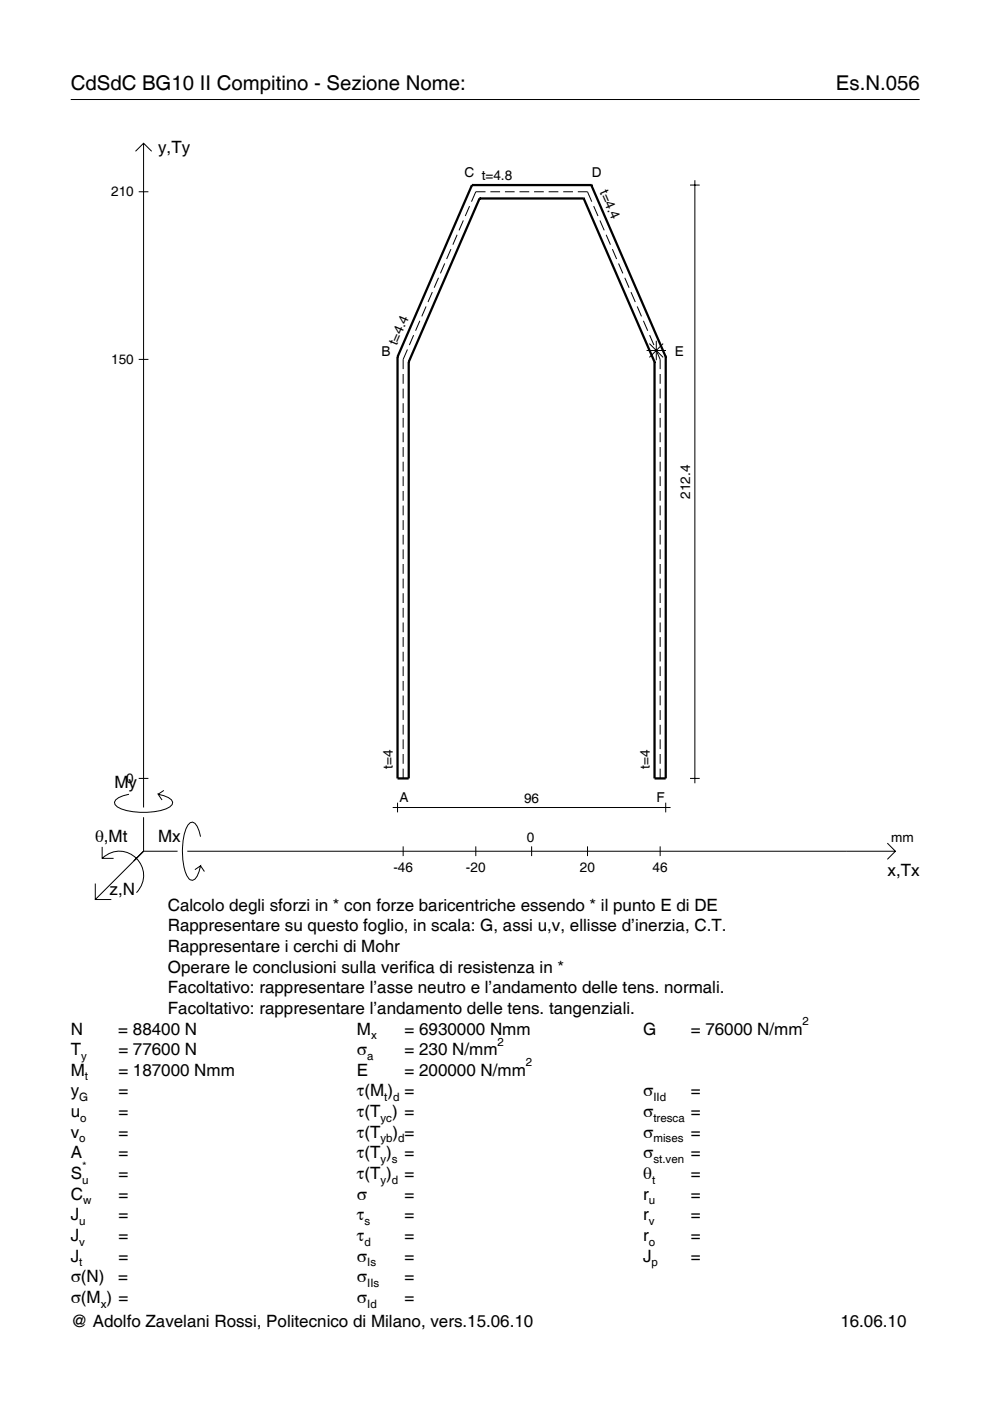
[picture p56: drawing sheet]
<svg xmlns="http://www.w3.org/2000/svg" width="210mm" height="297mm" viewBox="0 0 210 297" stroke-linecap="round" stroke-linejoin="round" font-family="sans-serif">
<defs><g id="words">
<g font-size="4.3">
<text x="15" y="19">CdSdC BG10 II Compitino - Sezione Nome:</text>
<text x="177.2" y="19">Es.N.056</text>
</g>
<g font-size="3.6">
<text x="33.5" y="32.4">y,Ty</text>
<text x="24.3" y="167.1">My</text>
<text x="20.1" y="178.4">θ,Mt</text>
<text x="33.5" y="178.4">Mx</text>
<text x="188.2" y="185.6">x,Tx</text>
<text x="23.2" y="189.7">z,N</text>
<text x="35.6" y="193.1">Calcolo degli sforzi in * con forze baricentriche essendo * il punto E di DE</text>
<text x="35.6" y="197.5">Rappresentare su questo foglio, in scala: G, assi u,v, ellisse d’inerzia, C.T.</text>
<text x="35.6" y="201.8">Rappresentare i cerchi di Mohr</text>
<text x="35.6" y="206.2">Operare le conclusioni sulla verifica di resistenza in *</text>
<text x="35.6" y="210.6">Facoltativo: rappresentare l’asse neutro e l’andamento delle tens. normali.</text>
<text x="35.6" y="215">Facoltativo: rappresentare l’andamento delle tens. tangenziali.</text>
<text x="15" y="219.3">N</text>
<text x="25.1" y="219.3">= 88400 N</text>
<text x="75.7" y="219.3">M</text>
<text x="85.8" y="219.3">= 6930000 Nmm</text>
<text x="136.4" y="219.3">G</text>
<text x="146.5" y="219.3">= 76000 N/mm</text>
<text x="15" y="223.7">T</text>
<text x="25.1" y="223.7">= 77600 N</text>
<text x="75.7" y="223.7">σ</text>
<text x="85.8" y="223.7">= 230 N/mm</text>
<text x="15" y="232.5">y</text>
<text x="15" y="228.1">M</text>
<text x="25.1" y="232.5">=</text>
<text x="25.1" y="228.1">= 187000 Nmm</text>
<text x="75.7" y="232.5">τ(M ) =</text>
<text x="75.7" y="228.1">E</text>
<text x="85.8" y="228.1">= 200000 N/mm</text>
<text x="136.4" y="232.5">σ</text>
<text x="146.5" y="232.5">=</text>
<text x="15" y="236.8">u</text>
<text x="25.1" y="236.8">=</text>
<text x="75.7" y="236.8">τ(T ) =</text>
<text x="136.4" y="236.8">σ</text>
<text x="146.5" y="236.8">=</text>
<text x="15" y="241.2">v</text>
<text x="15" y="245.6">A</text>
<text x="25.1" y="241.2">=</text>
<text x="25.1" y="245.6">=</text>
<text x="75.7" y="245.6">τ(T )</text>
<text x="75.7" y="241.2">τ(T</text>
<text x="83.3" y="241.2">) =</text>
<text x="85.8" y="245.6">=</text>
<text x="136.4" y="241.2">σ</text>
<text x="136.4" y="245.6">σ</text>
<text x="146.5" y="241.2">=</text>
<text x="146.5" y="245.6">=</text>
<text x="15" y="250">S</text>
<text x="25.1" y="250">=</text>
<text x="75.7" y="250">τ(T )</text>
<text x="85.8" y="250">=</text>
<text x="136.4" y="250">θ</text>
<text x="146.5" y="250">=</text>
<text x="15" y="254.3">C</text>
<text x="25.1" y="254.3">=</text>
<text x="75.7" y="254.3">σ</text>
<text x="85.8" y="254.3">=</text>
<text x="136.4" y="254.3">r</text>
<text x="146.5" y="254.3">=</text>
<text x="15" y="258.7">J</text>
<text x="15" y="263.1">J</text>
<text x="25.1" y="263.1">=</text>
<text x="25.1" y="258.7">=</text>
<text x="75.7" y="258.7">τ</text>
<text x="75.7" y="263.1">τ</text>
<text x="85.8" y="258.7">=</text>
<text x="85.8" y="263.1">=</text>
<text x="136.4" y="258.7">r</text>
<text x="136.4" y="263.1">r</text>
<text x="146.5" y="258.7">=</text>
<text x="146.5" y="263.1">=</text>
<text x="15" y="267.5">J</text>
<text x="25.1" y="267.5">=</text>
<text x="75.7" y="267.5">σ</text>
<text x="85.8" y="267.5">=</text>
<text x="136.4" y="267.5">J</text>
<text x="146.5" y="267.5">=</text>
<text x="15" y="271.8">σ(N)</text>
<text x="25.1" y="271.8">=</text>
<text x="75.7" y="271.8">σ</text>
<text x="85.8" y="271.8">=</text>
<text x="15" y="276.2">σ(M ) =</text>
<text x="15" y="281.4">@ Adolfo Zavelani Rossi, Politecnico di Milano, vers.15.06.10</text>
<text x="75.7" y="276.2">σ</text>
<text x="85.8" y="276.2">=</text>
<text x="178.2" y="281.4">16.06.10</text>
</g>
<g font-size="2.9">
<text x="23.6" y="41.7">210</text>
<text x="98.5" y="37.6">C t=4.8</text>
<text x="125.5" y="37.6">D</text>
<text x="127.1" y="40.7" transform="rotate(67 127.1 40.7)">t=4.4</text>
<text x="23.6" y="77.2">150</text>
<text x="80.9" y="75.5">B</text>
<text x="84.2" y="73.4" transform="rotate(-67 84.2 73.4)">t=4.4</text>
<text x="143.1" y="75.5">E</text>
<text x="146.3" y="105.7" transform="rotate(-90 146.3 105.7)">212.4</text>
<text x="26.8" y="166">0</text>
<text x="83.3" y="163" transform="rotate(-90 83.3 163)">t=4</text>
<text x="137.7" y="163" transform="rotate(-90 137.7 163)">t=4</text>
<text x="84.7" y="169.9">A</text>
<text x="111.1" y="170.2">96</text>
<text x="139.2" y="169.9">F</text>
<text x="111.7" y="178.4">0</text>
<text x="189" y="178.4">mm</text>
<text x="83.4" y="184.9">-46</text>
<text x="98.8" y="184.9">-20</text>
<text x="123" y="184.9">20</text>
<text x="138.4" y="184.9">46</text>
</g>
<g font-size="2.4">
<text x="78.7" y="220.3">x</text>
<text x="105.5" y="221.7">2</text>
<text x="170.2" y="217.3">2</text>
<text x="17.2" y="224.7">y</text>
<text x="77.9" y="224.7">a</text>
<text x="111.5" y="226.1">2</text>
<text x="16.8" y="233.5">G</text>
<text x="18" y="229.1">t</text>
<text x="81.5" y="233.5">t d</text>
<text x="138.5" y="233.5">IId</text>
<text x="17" y="237.8">o</text>
<text x="80.7" y="237.8">yc</text>
<text x="138.5" y="237.8">tresca</text>
<text x="16.8" y="242.2">o</text>
<text x="80.7" y="242.2">yb d</text>
<text x="138.5" y="242.2">mises</text>
<text x="17.4" y="251">u</text>
<text x="17.4" y="248">*</text>
<text x="80.7" y="246.6">y s</text>
<text x="80.7" y="251">y d</text>
<text x="138.2" y="251">t</text>
<text x="138.5" y="246.6">st.ven</text>
<text x="17.6" y="255.3">w</text>
<text x="137.6" y="255.3">u</text>
<text x="16.8" y="259.7">u</text>
<text x="77.3" y="259.7">s</text>
<text x="137.6" y="259.7">v</text>
<text x="16.8" y="268.5">t</text>
<text x="16.8" y="264.1">v</text>
<text x="77.3" y="264.1">d</text>
<text x="77.9" y="268.5">Is</text>
<text x="137.6" y="264.1">o</text>
<text x="138.2" y="268.5">p</text>
<text x="77.9" y="272.8">IIs</text>
<text x="21.4" y="277.2">x</text>
<text x="77.9" y="277.2">Id</text>
</g>
</g></defs>
<g fill="none" stroke="#000" stroke-width=".21">
<path d="M15 21.1h180M28.7 32.1l1.7-1.7 1.8 1.7M30.4 30.4v140.8M146.3 39.2h2.1M147.3 38.2v127.9M29.4 40.7h2.1M93 58.9l-.9 2.1M94.3 55.9l-.9 2.1M95.6 52.8l-.9 2.1M96.9 49.8l-.9 2.1M98.2 46.7l-.9 2.1M99.6 43.7l-1 2.1"/>
<path d="M102.9 40.7h-2l-.9 2.1M104 40.7h2M107.1 40.7h2M110.1 40.7h2.1M113.2 40.7h2.1M116.3 40.7h2.1M119.4 40.7h2.1M122.5 40.7h2.1l.9 2.1M125.9 43.7l.9 2.1M127.2 46.7l.9 2.1M128.5 49.8l.9 2.1M129.8 52.8l.9 2.1"/>
<path d="M131.1 55.9l1 2.1M132.5 58.9l.9 2.1M29.4 76.2h2.1M85.5 79.3v2.1M86.4 74.1l-.9 2.1v2.1M87.7 71.1l-.9 2.1M89 68l-.9 2.1M90.3 65l-.9 2.1M91.7 61.9l-1 2.1M133.8 61.9l.9 2.1M135.1 65l.9 2.1M136.4 68l.9 2.1"/>
<path d="M137.1 74.3h4.1M137.7 72.8l2.9 3M137.7 71.1l.9 2.1M139.1 74.1l.9 2.1v2.1M139.1 72.2v4.2M140 79.3v2.1M140.6 72.8l-2.9 3M85.5 82.4v2.1M85.5 85.5v2.1M85.5 88.6v2.1M85.5 91.7v2.1M85.5 94.8v2.1"/>
<path d="M85.5 97.9v2.1M140 82.4v2.1M140 85.5v2.1M140 88.6v2.1M140 91.7v2.1M140 94.8v2.1M140 97.9v2.1M85.5 101v2.1M85.5 104.1v2.1M85.5 107.2v2.1M85.5 110.3v2.1M85.5 113.4v2"/>
<path d="M85.5 116.5v2M85.5 119.6v2M140 101v2.1M140 104.1v2.1M140 107.2v2.1M140 110.3v2.1M140 113.4v2M140 116.5v2M140 119.6v2M85.5 122.7v2M85.5 125.8v2M85.5 128.9v2"/>
<path d="M85.5 132v2M85.5 135.1v2M85.5 138.2v2M140 122.7v2M140 125.8v2M140 128.9v2M140 132v2M140 135.1v2M140 138.2v2M85.5 141.3v2M85.5 144.4v2M85.5 147.5v2"/>
<path d="M85.5 150.6v2M85.5 153.7v2M85.5 156.8v2M85.5 159.9v2M140 141.3v2M140 144.4v2M140 147.5v2M140 150.6v2M140 153.7v2M140 156.8v2M140 159.9v2M21.7 179.6v2.4h2.4"/>
<path d="M27.3 168.4a3.6 3.6 0 0 0-3 1.7l.1 .5a5.6 5.6 0 0 0 3.8 1.5 13.4 13.4 0 0 0 7.8-1l.5-.5 .1-.5a3.6 3.6 0 0 0-3.1-1.7l.8 1.2M29.4 165h2.1M30.4 173.3v7.2M34.7 167.6l-1.2 .8M42.5 177.4a3.6 3.6 0 0 0-1.7-3.1l-.5 .1a5.7 5.7 0 0 0-1.5 3.8 13.9 13.9 0 0 0 1.1 7.9l.4 .4 .5 .1a3.6 3.6 0 0 0 1.7-3l-1.2 .8M83.3 171.2h58.9M84.3 170.2v2M85.5 163v2M85.5 179.4v2.1M100.9 179.4v2.1M112.7 179.4v2.1M124.6 179.4v2.1"/>
<path d="M140 163v2M140 179.4v2.1M141.1 170.2v2M146.3 165h2.1M188.1 178.8l1.7 1.7-1.7 1.7M20.2 187.3v3.4h3.4M21.7 182a5.1 5.1 0 0 1 7.2 0 5.1 5.1 0 0 1 0 7.3M30.4 180.5l-10.2 10.2M30.4 180.5h7.2M39.7 180.5h150.1M42.5 183.6l.8 1.2"/>
</g>
<g fill="none" stroke="#000" stroke-width=".48">
<path d="M100.1 39.2h.1M100.1 39.2l-15.8 36.5M100.1 39.2h25.3M125.4 39.2h.1M125.4 39.2l15.7 36.5M101.7 42.1h.1M101.7 42.1l-15 34.6M101.7 42.1h22.1M123.8 42.1h.1M123.8 42.1l15 34.6M84.3 75.7h.1M84.3 75.7v89.3h2.4v-88.3"/>
<path d="M86.7 76.7h.1M138.8 76.7h.1M141.1 75.7h.1M141.1 75.7v89.3h-2.3v-88.3"/>
</g>
<use href="#words"/>
</svg>
